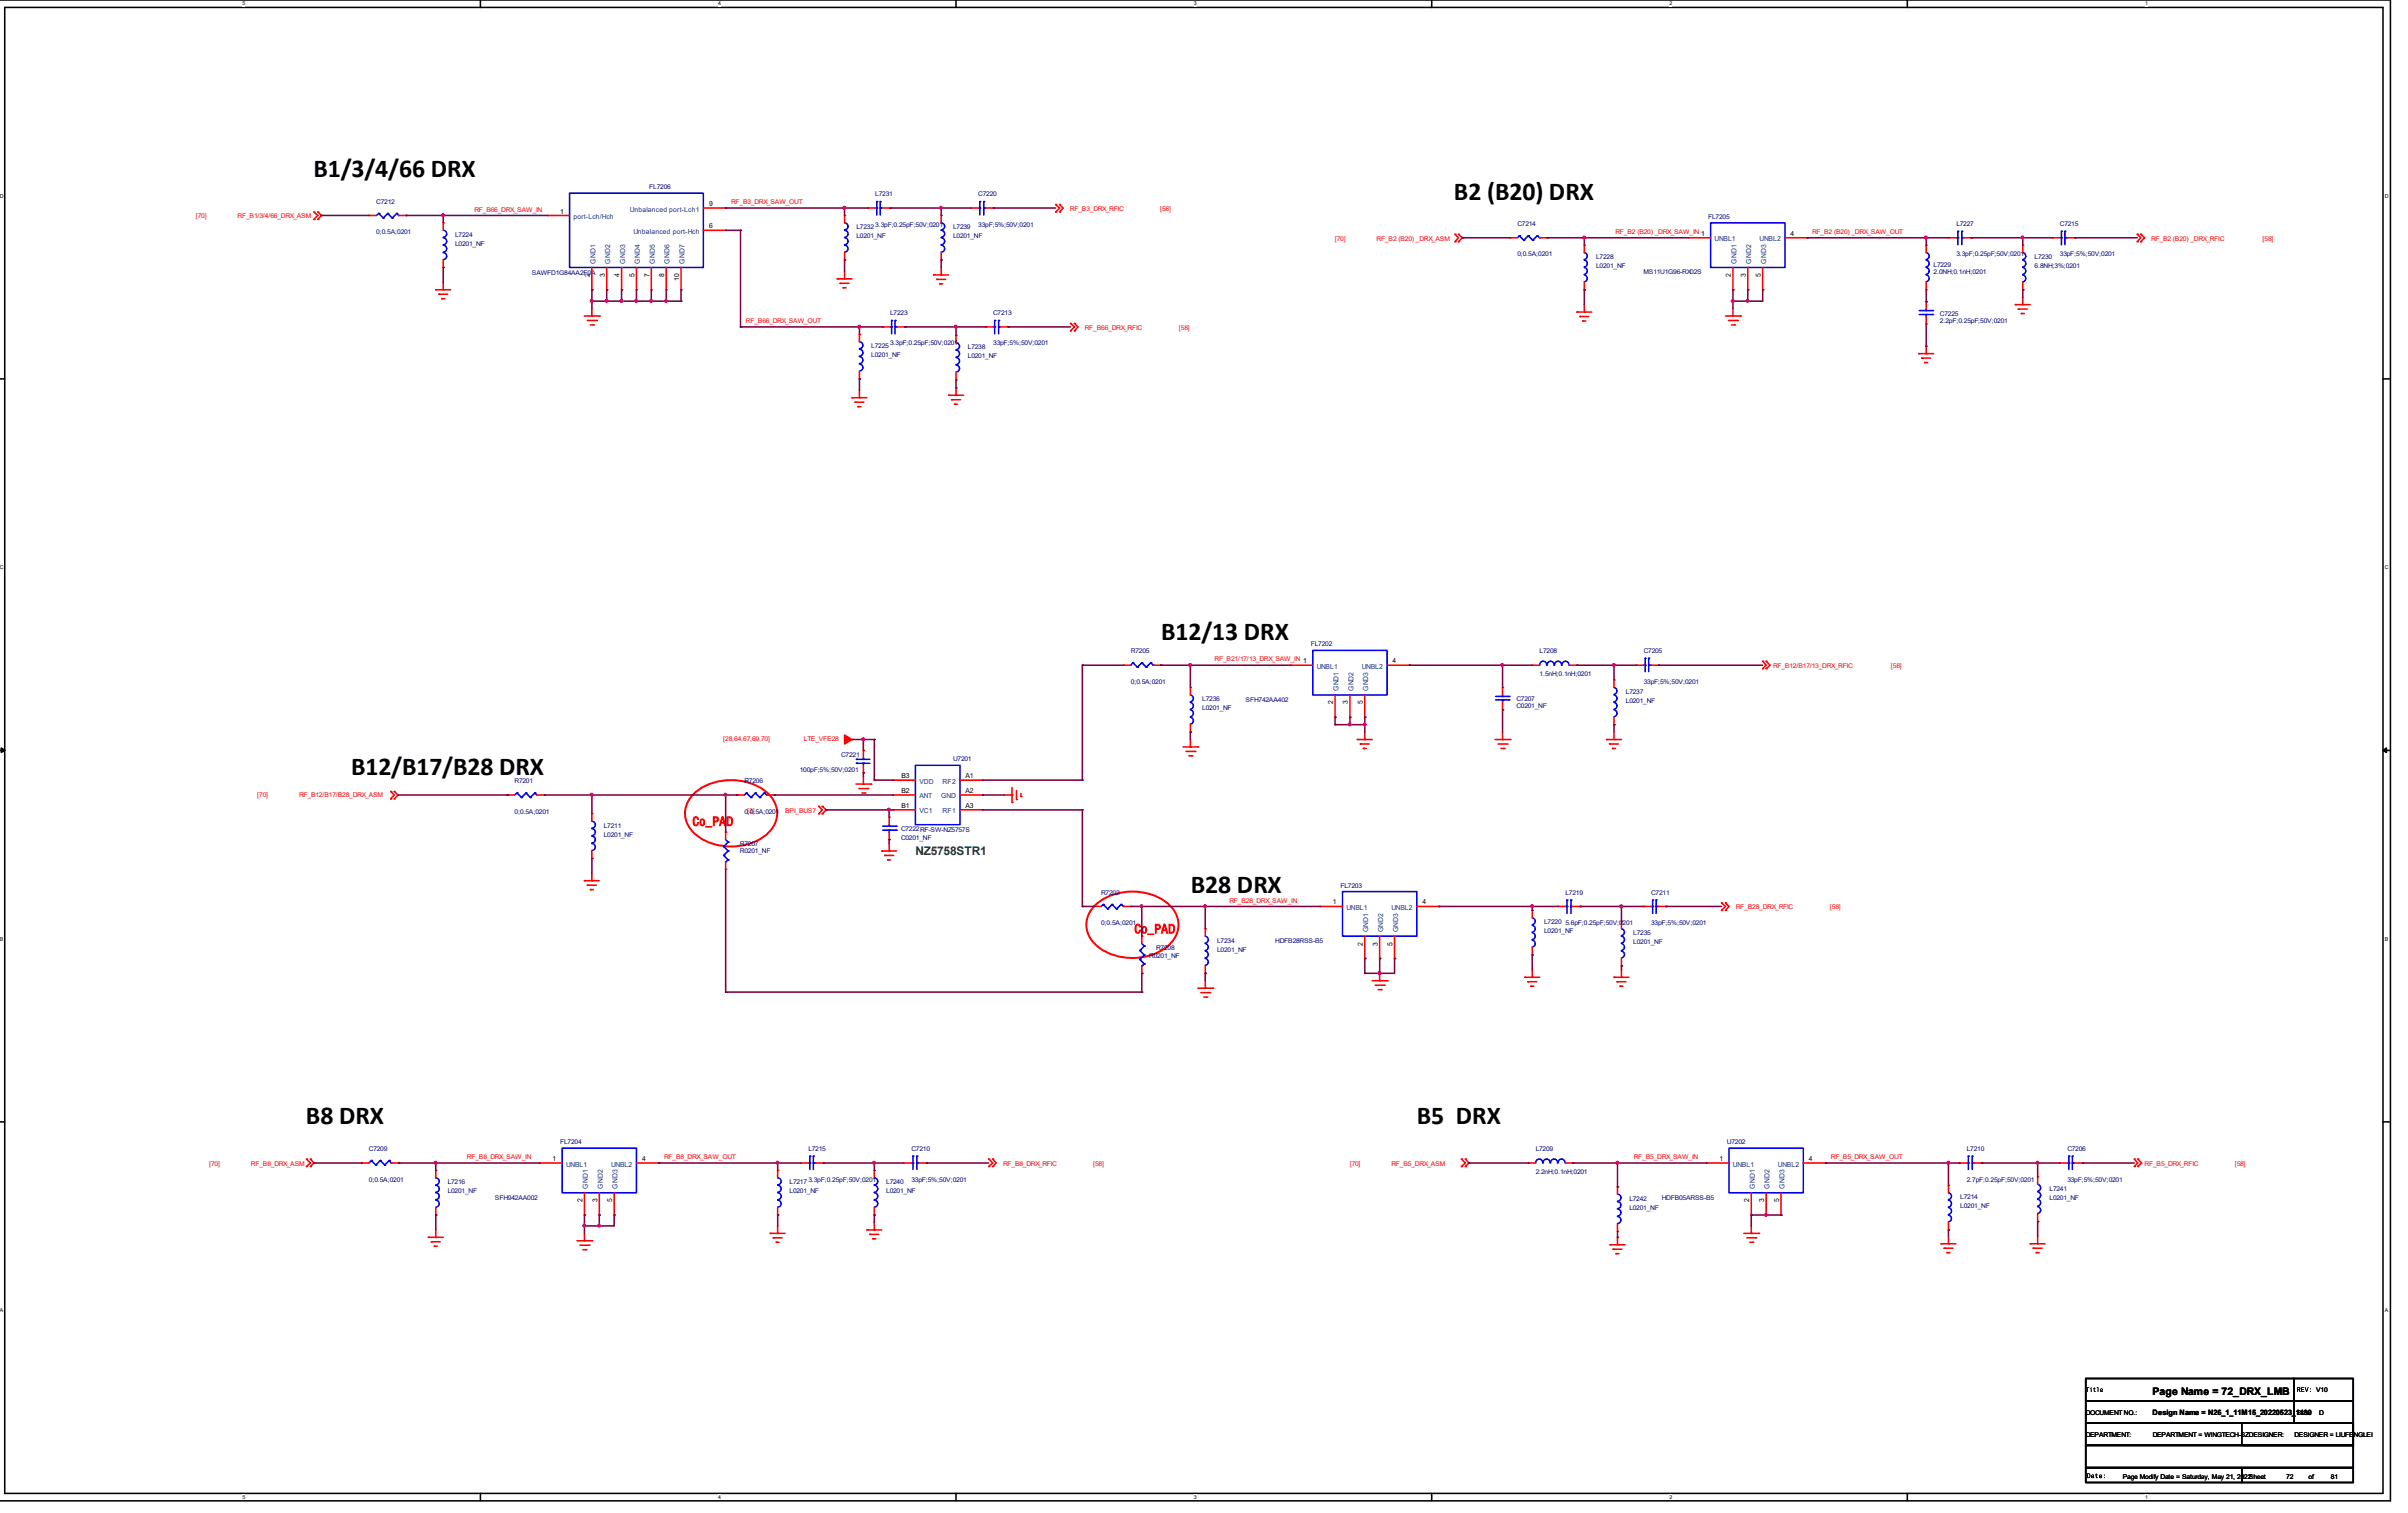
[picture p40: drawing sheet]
<svg xmlns="http://www.w3.org/2000/svg" width="206mm" height="129mm" viewBox="0 0 206 129" stroke-linecap="round" stroke-linejoin="round" font-family="sans-serif">
<defs><g id="words">
<g font-size="2.2">
<text x="26.8" y="15.2">B1/3/4/66 DRX</text>
<text x="124.2" y="17.1">B2 (B20) DRX</text>
<text x="99.2" y="54.7">B12/13 DRX</text>
<text x="30" y="66.3">B12/B17/B28 DRX</text>
<text x="101.8" y="76.3">B28 DRX</text>
<text x="26.1" y="96.1">B8 DRX</text>
<text x="121.1" y="96.1">B5 DRX</text>
</g>
<g font-size="1" fill="#f00">
<text x="59.2" y="70.6">Co_PAD</text>
<text x="96.9" y="79.8">Co_PAD</text>
</g>
<text font-size="1" fill="#008000" x="78.2" y="73.1">NZ5758STR1</text>
<text font-size=".9" x="183.9" y="119.3">Page Name = 72_DRX_LMB</text>
<g font-size=".6" fill="#000080">
<text x="32.2" y="17.4">C7212</text>
<text x="55.5" y="16.2">FL7206</text>
<text x="74.8" y="16.8">L7231</text>
<text x="83.6" y="16.8">C7220</text>
<text x="32.2" y="20">0;0.5A;0201</text>
<text x="38.9" y="20.2">L7224</text>
<text x="38.9" y="21">L0201_NF</text>
<text x="45.4" y="23.5">SAWFD1G84AA2F0A</text>
<text x="73.2" y="19.6">L7232</text>
<text x="73.2" y="20.4">L0201_NF</text>
<text x="74.8" y="19.4">3.3pF;0.25pF;50V;0201</text>
<text x="81.4" y="19.6">L7239</text>
<text x="81.4" y="20.4">L0201_NF</text>
<text x="83.6" y="19.4">33pF;5%;50V;0201</text>
<text x="129.6" y="19.3">C7214</text>
<text x="129.6" y="21.9">0;0.5A;0201</text>
<text x="136.4" y="22.1">L7228</text>
<text x="136.4" y="22.9">L0201_NF</text>
<text x="140.4" y="23.4">MS11U1G96-RX02S</text>
<text x="145.9" y="18.7">FL7205</text>
<text x="165.2" y="22.8">L7229</text>
<text x="165.2" y="23.4">2.0NH;0.1nH;0201</text>
<text x="167.2" y="19.3">L7227</text>
<text x="167.2" y="21.9">3.3pF;0.25pF;50V;0201</text>
<text x="173.8" y="22.1">L7230</text>
<text x="173.8" y="22.9">6.8NH;3%;0201</text>
<text x="176" y="19.3">C7215</text>
<text x="176" y="21.9">33pF;5%;50V;0201</text>
<text x="74.4" y="29.8">L7225</text>
<text x="76.1" y="26.9">L7223</text>
<text x="76.1" y="29.5">3.3pF;0.25pF;50V;0201</text>
<text x="82.7" y="29.8">L7238</text>
<text x="84.9" y="26.9">C7213</text>
<text x="84.9" y="29.5">33pF;5%;50V;0201</text>
<text x="165.8" y="27">C7225</text>
<text x="165.8" y="27.6">2.2pF;0.25pF;50V;0201</text>
<text x="74.4" y="30.5">L0201_NF</text>
<text x="82.7" y="30.6">L0201_NF</text>
<text x="96.6" y="55.8">R7205</text>
<text x="96.6" y="58.4">0;0.5A;0201</text>
<text x="102.7" y="59.9">L7236</text>
<text x="106.4" y="60">SFH742AA402</text>
<text x="112" y="55.2">FL7202</text>
<text x="129.6" y="59.9">C7207</text>
<text x="131.5" y="55.8">L7208</text>
<text x="131.5" y="57.8">1.5nH;0.1nH;0201</text>
<text x="138.9" y="59.3">L7237</text>
<text x="140.4" y="55.8">C7205</text>
<text x="140.4" y="58.4">33pF;5%;50V;0201</text>
<text x="68.3" y="66">100pF;5%;50V;0201</text>
<text x="71.9" y="64.7">C7221</text>
<text x="81.4" y="65.1">U7201</text>
<text x="102.7" y="60.7">L0201_NF</text>
<text x="129.6" y="60.5">C0201_NF</text>
<text x="138.9" y="60.1">L0201_NF</text>
<text x="44" y="66.9">R7201</text>
<text x="44" y="69.5">0;0.5A;0201</text>
<text x="51.6" y="70.7">L7211</text>
<text x="51.6" y="71.5">L0201_NF</text>
<text x="63.6" y="66.9">R7206</text>
<text x="63.6" y="69.5">0;0.5A;0201</text>
<text x="77" y="71">C7222RF-SW-NZ5757S</text>
<text x="77" y="71.8">C0201_NF</text>
<text x="63.2" y="72.3">R7207</text>
<text x="63.2" y="72.9">R0201_NF</text>
<text x="94.1" y="76.5">R7202</text>
<text x="114.5" y="75.9">FL7203</text>
<text x="133.8" y="76.5">L7219</text>
<text x="141.1" y="76.5">C7211</text>
<text x="94.1" y="79.1">0;0.5A;0201</text>
<text x="98.2" y="81.8">R0201_NF</text>
<text x="98.8" y="81.2">R7208</text>
<text x="104" y="80.6">L7234</text>
<text x="104" y="81.3">L0201_NF</text>
<text x="109" y="80.6">HDFB28RSS-B5</text>
<text x="131.9" y="79">L7220</text>
<text x="131.9" y="79.8">L0201_NF</text>
<text x="133.8" y="79.1">5.6pF;0.25pF;50V;0201</text>
<text x="139.6" y="79.9">L7235</text>
<text x="139.6" y="80.7">L0201_NF</text>
<text x="141.1" y="79.1">33pF;5%;50V;0201</text>
<text x="31.5" y="98.3">C7209</text>
<text x="31.5" y="101">0;0.5A;0201</text>
<text x="38.2" y="101.2">L7216</text>
<text x="38.2" y="102">L0201_NF</text>
<text x="47.9" y="97.8">FL7204</text>
<text x="67.5" y="101.2">L7217</text>
<text x="67.5" y="102">L0201_NF</text>
<text x="69.1" y="98.3">L7215</text>
<text x="69.1" y="101">3.3pF;0.25pF;50V;0201</text>
<text x="75.7" y="101.2">L7240</text>
<text x="75.7" y="102">L0201_NF</text>
<text x="77.9" y="98.3">C7210</text>
<text x="77.9" y="101">33pF;5%;50V;0201</text>
<text x="131.2" y="98.3">L7209</text>
<text x="131.2" y="100.4">2.2nH;0.1nH;0201</text>
<text x="147.6" y="97.8">U7202</text>
<text x="168" y="98.3">L7210</text>
<text x="168" y="101">2.7pF;0.25pF;50V;0201</text>
<text x="175.1" y="101.8">L7241</text>
<text x="176.6" y="98.3">C7206</text>
<text x="176.6" y="101">33pF;5%;50V;0201</text>
<text x="42.3" y="102.5">SFH942AA002</text>
<text x="139.2" y="102.6">L7242</text>
<text x="139.2" y="103.4">L0201_NF</text>
<text x="142" y="102.5">HDFB05ARSS-B5</text>
<text x="167.5" y="102.5">L7214</text>
<text x="167.5" y="103.3">L0201_NF</text>
<text x="175.1" y="102.5">L0201_NF</text>
</g>
<g font-size=".6">
<text x="60.6" y="17.6">9</text>
<text x="47.9" y="18.2">1</text>
<text x="50.4" y="23.7" transform="rotate(-90 50.4 23.7)">2</text>
<text x="51.7" y="23.7" transform="rotate(-90 51.7 23.7)">3</text>
<text x="52.9" y="23.7" transform="rotate(-90 52.9 23.7)">4</text>
<text x="54.2" y="23.7" transform="rotate(-90 54.2 23.7)">5</text>
<text x="55.5" y="23.7" transform="rotate(-90 55.5 23.7)">7</text>
<text x="56.8" y="23.7" transform="rotate(-90 56.8 23.7)">8</text>
<text x="60.6" y="19.5">6</text>
<text x="145.3" y="20.2">1</text>
<text x="147.9" y="23.7" transform="rotate(-90 147.9 23.7)">2</text>
<text x="149.2" y="23.7" transform="rotate(-90 149.2 23.7)">3</text>
<text x="150.4" y="23.7" transform="rotate(-90 150.4 23.7)">5</text>
<text x="153" y="20.2">4</text>
<text x="58" y="24" transform="rotate(-90 58 24)">10</text>
<text x="111.4" y="56.7">1</text>
<text x="119" y="56.7">4</text>
<text x="113.9" y="60.2" transform="rotate(-90 113.9 60.2)">2</text>
<text x="115.2" y="60.2" transform="rotate(-90 115.2 60.2)">3</text>
<text x="116.4" y="60.2" transform="rotate(-90 116.4 60.2)">5</text>
<text x="77" y="69">B1</text>
<text x="77" y="67.8">B2</text>
<text x="77" y="66.5">B3</text>
<text x="82.5" y="66.5">A1</text>
<text x="82.5" y="69">A3</text>
<text x="82.5" y="67.8">A2</text>
<text x="113.9" y="77.3">1</text>
<text x="121.5" y="77.3">4</text>
<text x="116.4" y="80.8" transform="rotate(-90 116.4 80.8)">2</text>
<text x="117.7" y="80.8" transform="rotate(-90 117.7 80.8)">3</text>
<text x="119" y="80.8" transform="rotate(-90 119 80.8)">5</text>
<text x="47.2" y="99.2">1</text>
<text x="54.9" y="99.2">4</text>
<text x="146.9" y="99.2">1</text>
<text x="154.5" y="99.2">4</text>
<text x="49.8" y="102.7" transform="rotate(-90 49.8 102.7)">2</text>
<text x="51" y="102.7" transform="rotate(-90 51 102.7)">3</text>
<text x="52.3" y="102.7" transform="rotate(-90 52.3 102.7)">5</text>
<text x="149.5" y="102.7" transform="rotate(-90 149.5 102.7)">2</text>
<text x="150.7" y="102.7" transform="rotate(-90 150.7 102.7)">3</text>
<text x="152" y="102.7" transform="rotate(-90 152 102.7)">5</text>
<text x="197.9" y="119">V10</text>
<text x="178.2" y="120.9">DOCUMENT NO.:</text>
<text x="178.2" y="122.8">DEPARTMENT:</text>
<text x="183.9" y="120.9">Design Name = N26_1_11M15_20220523_1130</text>
<text x="183.9" y="122.8">DEPARTMENT = WINGTECH-SZDESIGNER:</text>
<text x="196" y="122.8">DESIGNER = LIUFENGLEI</text>
<text x="196.2" y="120.9">Size</text>
<text x="198.1" y="120.9">D</text>
<text x="181.4" y="126.4">Page Modify Date = Saturday, May 21, 2022Sheet</text>
<text x="195.3" y="126.4">72</text>
<text x="197.3" y="126.4">of</text>
<text x="199.2" y="126.4">81</text>
</g>
<g font-size=".6" fill="#f00">
<text x="62.5" y="17.4">RF_B3_DRX_SAW_OUT</text>
<text x="16.7" y="18.7">[70]</text>
<text x="20.3" y="18.7">RF_B1/3/4/66_DRX_ASM</text>
<text x="40.5" y="18.1">RF_B66_DRX_SAW_IN</text>
<text x="91.4" y="18">RF_B3_DRX_RFIC</text>
<text x="99.1" y="18">[58]</text>
<text x="114.1" y="20.6">[70]</text>
<text x="117.6" y="20.6">RF_B2 (B20) _DRX_ASM</text>
<text x="138" y="20">RF_B2 (B20) _DRX_SAW_IN</text>
<text x="154.8" y="20">RF_B2 (B20) _DRX_SAW_OUT</text>
<text x="183.8" y="20.6">RF_B2 (B20) _DRX_RFIC</text>
<text x="193.3" y="20.6">[58]</text>
<text x="63.7" y="27.6">RF_B66_DRX_SAW_OUT</text>
<text x="92.7" y="28.2">RF_B66_DRX_RFIC</text>
<text x="100.7" y="28.2">[58]</text>
<text x="103.8" y="56.5">RF_B21/17/13_DRX_SAW_IN</text>
<text x="151.5" y="57.1">RF_B12/B17/13_DRX_RFIC</text>
<text x="161.6" y="57.1">[58]</text>
<text x="61.8" y="63.3">[28,64,67,69,70]</text>
<text x="68.7" y="63.3">LTE_VFE28</text>
<text x="22" y="68.1">[70]</text>
<text x="25.5" y="68.1">RF_B12/B17/B28_DRX_ASM</text>
<text x="63.8" y="69.5">[3]</text>
<text x="67.1" y="69.5">BPI_BUS7</text>
<text x="105" y="77.1">RF_B28_DRX_SAW_IN</text>
<text x="148.3" y="77.7">RF_B28_DRX_RFIC</text>
<text x="156.3" y="77.7">[58]</text>
<text x="17.9" y="99.6">[70]</text>
<text x="21.4" y="99.6">RF_B8_DRX_ASM</text>
<text x="39.9" y="99.1">RF_B8_DRX_SAW_IN</text>
<text x="56.7" y="99.1">RF_B8_DRX_SAW_OUT</text>
<text x="85.7" y="99.6">RF_B8_DRX_RFIC</text>
<text x="93.4" y="99.6">[58]</text>
<text x="115.3" y="99.6">[70]</text>
<text x="118.9" y="99.6">RF_B5_DRX_ASM</text>
<text x="139.6" y="99.1">RF_B5_DRX_SAW_IN</text>
<text x="156.4" y="99.1">RF_B5_DRX_SAW_OUT</text>
<text x="183.2" y="99.6">RF_B5_DRX_RFIC</text>
<text x="190.9" y="99.6">[58]</text>
</g>
<g font-size=".6" fill="#004080">
<text x="49" y="18.7">port-Lch/Hch</text>
<text x="50.9" y="22.5" transform="rotate(-90 50.9 22.5)">GND1</text>
<text x="52.1" y="22.5" transform="rotate(-90 52.1 22.5)">GND2</text>
<text x="53.4" y="22.5" transform="rotate(-90 53.4 22.5)">GND3</text>
<text x="53.8" y="18.1">Unbalanced port-Lch1</text>
<text x="54.1" y="20">Unbalanced port-Hch</text>
<text x="54.7" y="22.5" transform="rotate(-90 54.7 22.5)">GND4</text>
<text x="55.9" y="22.5" transform="rotate(-90 55.9 22.5)">GND5</text>
<text x="57.2" y="22.5" transform="rotate(-90 57.2 22.5)">GND6</text>
<text x="58.5" y="22.5" transform="rotate(-90 58.5 22.5)">GND7</text>
<text x="146.5" y="20.6">UNBL1</text>
<text x="148.4" y="22.5" transform="rotate(-90 148.4 22.5)">GND1</text>
<text x="149.6" y="22.5" transform="rotate(-90 149.6 22.5)">GND2</text>
<text x="150.3" y="20.6">UNBL2</text>
<text x="150.9" y="22.5" transform="rotate(-90 150.9 22.5)">GND3</text>
<text x="112.5" y="57.2">UNBL1</text>
<text x="114.4" y="59.1" transform="rotate(-90 114.4 59.1)">GND1</text>
<text x="115.6" y="59.1" transform="rotate(-90 115.6 59.1)">GND2</text>
<text x="116.4" y="57.2">UNBL2</text>
<text x="116.9" y="59.1" transform="rotate(-90 116.9 59.1)">GND3</text>
<text x="78.5" y="69.5">VC1</text>
<text x="78.5" y="68.2">ANT</text>
<text x="78.5" y="67">VDD</text>
<text x="80.4" y="68.2">GND</text>
<text x="80.5" y="67">RF2</text>
<text x="80.5" y="69.5">RF1</text>
<text x="115" y="77.8">UNBL1</text>
<text x="118.9" y="77.8">UNBL2</text>
<text x="116.9" y="79.7" transform="rotate(-90 116.9 79.7)">GND1</text>
<text x="118.2" y="79.7" transform="rotate(-90 118.2 79.7)">GND2</text>
<text x="119.4" y="79.7" transform="rotate(-90 119.4 79.7)">GND3</text>
<text x="48.4" y="99.7">UNBL1</text>
<text x="50.2" y="101.6" transform="rotate(-90 50.2 101.6)">GND1</text>
<text x="51.5" y="101.6" transform="rotate(-90 51.5 101.6)">GND2</text>
<text x="52.2" y="99.7">UNBL2</text>
<text x="52.8" y="101.6" transform="rotate(-90 52.8 101.6)">GND3</text>
<text x="148.1" y="99.7">UNBL1</text>
<text x="149.9" y="101.6" transform="rotate(-90 149.9 101.6)">GND1</text>
<text x="151.2" y="101.6" transform="rotate(-90 151.2 101.6)">GND2</text>
<text x="151.9" y="99.7">UNBL2</text>
<text x="152.5" y="101.6" transform="rotate(-90 152.5 101.6)">GND3</text>
</g>
<g font-size=".5">
<text x="20.7" y=".5">5</text>
<text x="61.4" y=".5">4</text>
<text x="102" y=".5">3</text>
<text x="142.6" y=".5">2</text>
<text x="183.3" y=".5">1</text>
<text x="-.1" y="16.9">D</text>
<text x="203.8" y="16.9">D</text>
<text x="-.1" y="48.6">C</text>
<text x="203.8" y="48.6">C</text>
<text x="-.1" y="80.4">B</text>
<text x="203.8" y="80.4">B</text>
<text x="-.1" y="112.1">A</text>
<text x="203.8" y="112.1">A</text>
<text x="20.7" y="128.1">5</text>
<text x="61.4" y="128.1">4</text>
<text x="102" y="128.1">3</text>
<text x="142.6" y="128.1">2</text>
<text x="183.3" y="128.1">1</text>
</g>
</g></defs>
<path d="M-.1 0h204.3v128.3h-204.3M.4 .6h203.2v127h-203.2z" fill="none" stroke="#000" stroke-width=".13"/>
<g fill="#fff">
<path d="M20.7 .1h.2v.5h-.2z"/>
<path d="M20.7 127.7h.2v.5h-.2z"/>
</g>
<path d="M41 0v.6M41 127.6v.7" fill="none" stroke="#000" stroke-width=".13"/>
<g fill="#fff">
<path d="M61.4 .1h.2v.5h-.2z"/>
<path d="M61.4 127.7h.2v.5h-.2z"/>
</g>
<path d="M81.7 0v.6M81.7 127.6v.7" fill="none" stroke="#000" stroke-width=".13"/>
<g fill="#fff">
<path d="M102 .1h.2v.5h-.2z"/>
<path d="M102 127.7h.2v.5h-.2z"/>
</g>
<path d="M122.3 0v.6M122.3 127.6v.7" fill="none" stroke="#000" stroke-width=".13"/>
<g fill="#fff">
<path d="M142.6 .1h.3v.5h-.3z"/>
<path d="M142.6 127.7h.3v.5h-.3z"/>
</g>
<path d="M163 0v.6M163 127.6v.7" fill="none" stroke="#000" stroke-width=".13"/>
<g fill="#fff">
<path d="M183.3 .1h.2v.5h-.2z"/>
<path d="M183.3 127.7h.2v.5h-.2z"/>
<path d="M-.1 16.5h.3v.5h-.3z"/>
<path d="M203.8 16.5h.3v.5h-.3z"/>
<path d="M-.1 48.3h.3v.5h-.3z"/>
<path d="M203.8 48.3h.3v.5h-.3z"/>
</g>
<path d="M0 32.4h.4M203.6 32.4h.6" fill="none" stroke="#000" stroke-width=".13"/>
<g fill="#fff">
<path d="M-.1 80h.3v.5h-.3z"/>
<path d="M203.8 80h.2v.5h-.2z"/>
</g>
<path d="M0 64.1h.4M203.6 64.1h.6" fill="none" stroke="#000" stroke-width=".13"/>
<path d="M.1 63.9l.3 .2-.3 .2zM203.6 64.1l.3-.2v.4z" fill="#000" stroke="#000" stroke-width=".13"/>
<g fill="#fff">
<path d="M-.1 111.8h.3v.5h-.3z"/>
<path d="M203.8 111.8h.3v.5h-.3z"/>
</g>
<path d="M0 95.9h.4M203.6 95.9h.6M178.2 117.8h17.8v1.9h-17.8zM178.2 119.7h17.8v1.9h-17.8zM196 117.8h5.1v1.9h-5.1zM196 119.7h5.1v1.9h-5.1zM178.2 123.5h22.9v1.9h-22.9zM178.2 121.6h22.9v1.9h-22.9zM178.2 125.4h13.3v1.3h-13.3zM191.5 125.4h9.6v1.3h-9.6zM191.5 121.6h9.6v1.9h-9.6z" fill="none" stroke="#000" stroke-width=".13"/>
<path d="M59.2 67.9a4.9 4.9 0 0 1 6.5 0 2.27 2.27 0 0 1-.5 3.6 5 5 0 0 1-6-.4 2.21 2.21 0 0 1 0-3.2zM93.5 77.5a4.9 4.9 0 0 1 6.5 0 2.27 2.27 0 0 1-.5 3.5 5 5 0 0 1-6-.4 2.21 2.21 0 0 1 0-3.1z" fill="none" stroke="#f00" stroke-width=".17"/>
<g fill="none" stroke="#f00" stroke-width=".13">
<path d="M26.8 18.1l.4 .3-.4 .4M26.8 18.1h.1M26.8 18.8h.1M27.2 18.8h.1M27.2 18.1h.1M27.2 18.1l.3 .3-.3 .4M31.5 18.4h.1M31.5 18.4h.7M34.1 18.4h.6M34.7 18.4h.1M37.9 19h.1M37.9 19v.7"/>
<path d="M46.8 18.4h.1M46.8 18.4h1.9M60.1 17.8h1.9M60.1 19.7h1.9M62 19.7h.1M62 17.8h.1M72.2 18.4h.1M72.2 18.4v.6M74.1 17.8h.1M74.1 17.8h.7M75.4 17.8h.7M76.1 17.8h.1"/>
<path d="M80.4 18.4h.1M80.4 18.4v.6M83 17.8h.1M83 17.8h.6M84.2 17.8h.7M84.9 17.8h.1M90.2 17.5l.3 .3-.3 .3M90.2 17.5h.1M90.2 18.1h.1M90.5 17.5l.3 .3-.3 .3M90.5 17.5h.1M90.5 18.1h.1"/>
<path d="M37.2 24.8h.1M37.2 24.8h1.3M37.5 25.1h.1M37.5 25.1h.8M37.7 25.5h.1M37.7 25.5h.3M37.9 22.9h.1M37.9 22.2v.7M37.9 24.8h.1M37.9 24.1v.7M49.9 27h1.3M50.2 27.4h.8"/>
<path d="M50.4 27.8h.3M50.6 24.8h.1M50.6 22.9v1.9M50.6 27h.1M50.6 26.4v.6M50.7 27.8h.1M51 27.4h.1M51.2 27h.1M51.8 24.8h.1M51.8 22.9v1.9M53.1 24.8h.1M53.1 22.9v1.9"/>
<path d="M54.4 24.8h.1M54.4 22.9v1.9M55.6 24.8h.1M55.6 22.9v1.9M56.9 24.8h.1M56.9 22.9v1.9M58.2 24.8h.1M58.2 22.9v1.9M71.5 23.8h.1M71.5 23.8h1.3M71.8 24.2h.1M71.8 24.2h.7"/>
<path d="M72 24.6h.1M72 24.6h.3M72.2 22.2h.1M72.2 21.6v.6M72.2 23.8h.1M72.2 23.2v.6M72.8 34h.1M72.8 34h1.3M73 34.4h.1M73 34.4h.8M73.3 34.8h.1M73.3 34.8h.3"/>
<path d="M73.4 28.6h.1M73.4 32.4h.1M73.4 28.6v.6M73.4 31.7v.7M73.4 34h.1M73.4 33.4v.6M75.4 27.9h.1M75.4 27.9h.7M76.7 27.9h.6M77.3 27.9h.1M79.8 23.5h1.2M79.8 23.5h.1"/>
<path d="M80 23.9h.8M80 23.9h.1M80.3 24.3h.1M80.3 24.3h.2M80.4 22.2h.1M80.4 21.6v.6M80.4 23.5h.1M80.4 22.9v.6M81 33.8h.1M81 33.8h1.3M81.3 34.2h.1M81.3 34.2h.8"/>
<path d="M81.6 34.5h.1M81.6 34.5h.2M81.7 28.7h.1M81.7 32.5h.1M81.7 28.7v.6M81.7 31.8v.7M81.7 33.8h.1M81.7 33.1v.7M84.2 27.9h.1M84.2 27.9h.7M85.5 27.9h.6M86.1 27.9h.1"/>
<path d="M91.5 27.6l.3 .3-.3 .4M91.5 27.6h.1M91.5 28.3h.1M91.8 27.6l.3 .3-.3 .4M91.8 27.6h.1M91.8 28.3h.1M124.3 20l.3 .3-.3 .4M124.3 20h.1M124.3 20.7h.1M124.6 20l.3 .3-.3 .4M124.6 20.7h.1M124.6 20h.1"/>
<path d="M129 20.3h.1M129 20.3h.6M131.6 20.3h.6M132.2 20.3h.1M134.7 26.7h.1M134.7 26.7h1.3M135 27.1h.1M135 27.1h.7M135.2 27.4h.1M135.2 27.4h.3M135.4 21h.1M135.4 24.8h.1"/>
<path d="M135.4 21v.6M135.4 24.1v.7M135.4 26.7h.1M135.4 26v.7M144.3 20.3h1.9M144.3 20.3h.1M147.4 27h1.3M147.7 27.4h.7M147.9 27.8h.3M148.1 24.8h.1M148.1 22.9v1.9M148.1 27h.1"/>
<path d="M148.1 26.4v.6M148.2 27.8h.1M148.4 27.4h.1M148.7 27h.1M149.3 24.8h.1M149.3 22.9v1.9M150.6 24.8h.1M150.6 22.9v1.9M152.5 20.3h1.9M154.4 20.3h.1M163.9 30.2h.1M163.9 30.2h1.3"/>
<path d="M164.2 30.6h.1M164.2 30.6h.8M164.4 31h.1M164.4 31h.3M164.6 25.8h.1M164.6 27.7h.1M164.6 25.8v.6M164.6 27.1v.6M164.6 30.2h.1M164.6 21h.1M164.6 24.8h.1M164.6 21v.6"/>
<path d="M164.6 24.1v.7M164.6 29.6v.6M166.5 20.3h.1M166.5 20.3h.7M167.8 20.3h.6M168.4 20.3h.1M172.2 26h1.3M172.2 26h.1M172.4 26.4h.1M172.4 26.4h.8M172.7 26.8h.1M172.7 26.8h.3"/>
<path d="M172.8 21h.1M172.8 24.8h.1M172.8 21v.6M172.8 24.1v.7M172.8 26h.1M172.8 25.4v.6M175.4 20.3h.6M175.4 20.3h.1M176.6 20.3h.7M177.3 20.3h.1M182.6 20l.3 .3-.3 .4M182.6 20h.1"/>
<path d="M182.6 20.7h.1M182.9 20h.1M182.9 20.7h.1M182.9 20l.3 .3-.3 .4M96 56.9h.6M96 56.9h.1M98.5 56.9h.7M99.2 56.9h.1M101.7 58.8h.1M101.7 58.8v.6M110.3 56.9h1.9M110.3 56.9h.1"/>
<path d="M114.1 59.4v1.9M115.3 59.4v1.9M116.6 59.4v1.9M118.5 56.9h1.9M120.4 56.9h.1M128.4 58.8h.1M128.4 58.8v.6M130.9 56.9h.7M130.9 56.9h.1M134.1 56.9h.6M134.7 56.9h.1M137.9 58.1h.1"/>
<path d="M137.9 58.1v.7M139.8 56.9h.1M139.8 56.9h.6M141.1 56.9h.6M141.7 56.9h.1M150.6 56.5l.3 .4-.3 .2M150.6 56.5h.1M150.6 57.2h.1M150.9 56.5l.3 .4-.3 .2M150.9 56.5h.1M150.9 57.2h.1M33.4 68.3h.1"/>
<path d="M33.4 67.6h.1M33.4 67.6l.3 .3-.3 .4M33.7 67.6l.3 .3-.3 .4M33.7 67.6h.1M33.7 68.3h.1M43.3 67.9h.7M43.3 67.9h.1M45.9 67.9h.6M46.5 67.9h.1M49.9 75.3h.1M49.9 75.3h1.3M50.2 75.6h.1"/>
<path d="M50.2 75.6h.8M50.4 76h.1M50.4 76h.3M50.6 69.6h.1M50.6 73.4h.1M50.6 69.6v.6M50.6 72.7v.7M50.6 75.3h.1M50.6 74.6v.7M62 71.1h.1M62 74.3h.1M62 71.1v.7"/>
<path d="M62 73.7v.6M63 67.9h.1M63 67.9h.6M65.5 67.9h.6M66.1 67.9h.1M70 68.9l.3 .3-.3 .4M70 69.6h.1M70 68.9h.1M70.3 68.9l.3 .3-.3 .4M70.3 68.9h.1M70.3 69.6h.1M73.1 67h1.3"/>
<path d="M73.4 67.4h.7M73.6 67.8h.3M73.8 64.1h.1M73.8 66h.1M73.8 64.1v.7M73.8 65.4v.6M73.8 67h.1M73.8 66.4v.6M73.9 67.8h.1M74.1 67.4h.1M74.4 67h.1M75.3 72.7h.1"/>
<path d="M75.3 72.7h1.3M75.6 73.1h.1M75.6 73.1h.8M75.8 73.5h.1M75.8 73.5h.3M76 69.8h.1M76 71.8h.1M76 69.8v.7M76 71.1v.7M76 72.7h.1M76 72.1v.6M76.3 67.9h1.9"/>
<path d="M76.3 66.7h1.9M76.3 69.2h1.9M76.3 69.2h.1M76.3 67.9h.1M76.3 66.7h.1M82 67.9h1.9M82 66.7h1.9M82 69.2h1.9M83.9 66.7h.1M83.9 67.9h.1M83.9 69.2h.1M85.8 67.9h.7"/>
<path d="M86.5 67.9h.1M86.5 68.6h.1M86.5 67.3v1.3M86.8 68.3h.1M86.8 67.6v.7M87.2 68.1h.1M87.2 67.8v.3M93.5 77.5h.6M93.5 77.5h.1M96 77.5h.6M96.6 77.5h.1M101.1 63.8h1.2"/>
<path d="M101.3 64.2h.8M101.6 64.6h.2M101.7 62.6h.1M101.7 61.9v.7M101.7 63.8h.1M101.7 63.2v.6M101.8 64.6h.1M102.1 64.2h.1M102.3 63.8h.1M103 79.4h.1M103 79.4v.6M112.8 77.5h1.9"/>
<path d="M112.8 77.5h.1M114.1 61.3h.1M115.3 61.3h.1M116 63.2h.1M116 63.2h1.2M116.2 63.6h.1M116.2 63.6h.8M116.5 64h.1M116.5 64h.2M116.6 61.3h.1M116.6 63.2h.1M116.6 62.6v.6"/>
<path d="M121.1 77.5h1.9M123 77.5h.1M127.7 63.2h1.3M128 63.6h.8M128.3 64h.2M128.4 60.7h.1M128.4 60v.7M128.4 63.2h.1M128.4 62.6v.6M128.5 64h.1M128.8 63.6h.1M129 63.2h.1"/>
<path d="M130.9 77.8h.1M130.9 77.8v.6M133.1 77.5h.7M133.1 77.5h.1M134.4 77.5h.6M135 77.5h.1M137.3 63.2h1.2M137.3 63.2h.1M137.5 63.6h.1M137.5 63.6h.8M137.8 64h.1M137.8 64h.2"/>
<path d="M137.9 61.9h.1M137.9 61.3v.6M137.9 63.2h.1M137.9 62.6v.6M138.5 78.7h.1M138.5 78.7v.7M140.4 77.5h.7M140.4 77.5h.1M141.7 77.5h.6M142.3 77.5h.1M147.1 77.2l.3 .3-.3 .3M147.1 77.2h.1"/>
<path d="M147.1 77.8h.1M147.4 77.2l.3 .3-.3 .3M147.4 77.2h.1M147.4 77.8h.1M26.2 99.1l.3 .3-.3 .3M26.2 99.1h.1M26.2 99.7h.1M26.5 99.7h.1M26.5 99.1h.1M26.5 99.1l.3 .3-.3 .3M30.9 99.4h.1M30.9 99.4h.6"/>
<path d="M33.4 99.4h.7M34.1 99.4h.1M46.1 99.4h.1M46.1 99.4h1.9M54.4 99.4h1.9M56.3 99.4h.1M68.4 99.4h.1M68.4 99.4h.7M69.7 99.4h.6M70.3 99.4h.1M77.2 99.4h.7M77.2 99.4h.1"/>
<path d="M78.5 99.4h.6M79.1 99.4h.1M84.5 99.1h.1M84.5 99.7h.1M84.5 99.1l.3 .3-.3 .3M84.8 99.1l.3 .3-.3 .3M84.8 99.1h.1M84.8 99.7h.1M97.6 80h.1M97.6 83.2h.1M97.6 80v.6M97.6 82.5v.7"/>
<path d="M102.3 84.5h1.3M102.6 84.8h.8M102.9 85.2h.2M103 83.2h.1M103 82.5v.7M103 84.5h.1M103 83.8v.7M103.1 85.2h.1M103.4 84.8h.1M103.6 84.5h.1M116.6 81.9h.1M116.6 80v1.9"/>
<path d="M117.2 83.8h1.3M117.5 84.2h.8M117.8 84.6h.2M117.9 81.9h.1M117.9 80v1.9M117.9 83.8h.1M117.9 83.2v.6M118 84.6h.1M118.3 84.2h.1M118.5 83.8h.1M119.1 81.9h.1M119.1 80v1.9"/>
<path d="M124.9 99.1l.3 .3-.3 .3M124.9 99.1h.1M124.9 99.7h.1M125.2 99.1l.3 .3-.3 .3M125.2 99.7h.1M125.2 99.1h.1M130.3 83.5h.1M130.3 83.5h1.3M130.5 83.9h.1M130.5 83.9h.8M130.6 99.4h.1M130.6 99.4h.6"/>
<path d="M130.8 84.3h.1M130.8 84.3h.2M130.9 81.6h.1M130.9 81v.6M130.9 83.5h.1M130.9 82.9v.6M133.8 99.4h.6M134.4 99.4h.1M137.9 83.5h.1M137.9 83.5h1.3M138.2 83.9h.1M138.2 83.9h.7"/>
<path d="M138.4 84.3h.1M138.4 84.3h.3M138.5 82.5h.1M138.5 81.9v.6M138.5 83.5h.1M138.5 82.9v.6M145.8 99.4h1.9M145.8 99.4h.1M154.1 99.4h1.9M156 99.4h.1M167.4 99.4h.6M167.4 99.4h.1"/>
<path d="M168.7 99.4h.6M169.3 99.4h.1M176 99.4h.6M176 99.4h.1M177.3 99.4h.6M177.9 99.4h.1M182.4 99.1h.1M182.4 99.7h.1M182.4 99.1l.2 .3-.2 .3M182.6 99.1l.4 .3-.4 .3M182.6 99.1h.1M182.6 99.7h.1"/>
<path d="M36.6 105.7h1.3M36.6 105.7h.1M36.9 106.1h.7M36.9 106.1h.1M37.1 106.5h.1M37.1 106.5h.3M37.2 100h.1M37.2 103.8h.1M37.2 100v.7M37.2 103.2v.6M37.2 105.7h.1M37.2 105.1v.6"/>
<path d="M49.3 106h1.3M49.6 106.4h.7M49.8 106.8h.3M49.9 103.8h.1M49.9 101.9v1.9M49.9 106h.1M49.9 105.4v.6M50.1 106.8h.1M50.3 106.4h.1M50.6 106h.1M51.2 103.8h.1M51.2 101.9v1.9"/>
<path d="M52.5 103.8h.1M52.5 101.9v1.9M65.8 105.4h.1M65.8 105.4h1.3M66.1 105.8h.1M66.1 105.8h.7M66.3 106.2h.1M66.3 106.2h.3M66.4 100h.1M66.4 103.8h.1M66.4 100v.7M66.4 103.2v.6"/>
<path d="M66.4 105.4h.1M66.4 104.8v.6M74.1 105.1h1.2M74.1 105.1h.1M74.3 105.5h.8M74.3 105.5h.1M74.6 105.9h.1M74.6 105.9h.2M74.7 100h.1M74.7 103.8h.1M74.7 100v.7M74.7 103.2v.6"/>
<path d="M74.7 105.1h.1M74.7 104.5v.6M137.6 106.4h.1M137.6 106.4h1.2M137.8 106.8h.1M137.8 106.8h.8M138.1 107.1h.1M138.1 107.1h.2M138.2 101.4h.1M138.2 105.2h.1M138.2 101.4v.7M138.2 104.6v.6"/>
<path d="M138.2 106.4h.1M138.2 105.7v.7M149 105.4h1.3M149.2 105.8h.8M149.5 106.2h.3M149.6 103.8h.1M149.6 101.9v1.9M149.6 105.4h.1M149.6 104.8v.6M149.8 106.2h.1M150 105.8h.1M150.3 105.4h.1"/>
<path d="M150.9 103.8h.1M150.9 101.9v1.9M152.2 103.8h.1M152.2 101.9v1.9M165.8 106.3h1.3M165.8 106.3h.1M166.1 106.7h.1M166.1 106.7h.8M166.4 107.1h.1M166.4 107.1h.2M166.5 101.3h.1M166.5 105.1h.1"/>
<path d="M166.5 101.3v.6M166.5 104.5v.6M166.5 106.3h.1M166.5 105.7v.6M173.5 106.3h.1M173.5 106.3h1.2M173.7 106.7h.1M173.7 106.7h.8M174 107.1h.1M174 107.1h.2M174.1 100.6h.1M174.1 104.4h.1"/>
<path d="M174.1 100.6v.6M174.1 103.8v.6M174.1 106.3h.1M174.1 105.7v.6"/>
</g>
<path d="M72.2 62.8l.6 .4-.6 .4z" fill-rule="evenodd" fill="#f00" stroke="#f00" stroke-width=".13"/>
<g fill="#000">
<path d="M178.2 118.6h.3h-.1v.4l-.1-.4zM178.6 118.6h.1zM178.6 118.7h.1v.3l-.1-.3zM178.9 118.6l.1 .1h-.1v.2l.2 .1-.2-.1v-.2h-.1zM179.2 118.6h.1v.4l-.1-.4zM179.5 118.7h.1l.1 .1h-.2v.1h.2a.14 .14 0 0 1-.2 0 .14 .14 0 0 1 0-.2zM179.5 118.7v.1h.1z"/>
<path d="M178.2 118.6h.3h-.1v.4l-.1-.4zM178.6 118.6h.1zM178.6 118.7h.1v.3l-.1-.3zM178.9 118.6l.1 .1h-.1v.2l.2 .1-.2-.1v-.2h-.1zM179.2 118.6h.1v.4l-.1-.4zM179.5 118.7h.1l.1 .1h-.2v.1h.2a.14 .14 0 0 1-.2 0 .14 .14 0 0 1 0-.2zM179.5 118.7v.1h.1z"/>
<path d="M178.2 118.6h.3h-.1v.4l-.1-.4zM178.6 118.6h.1zM178.6 118.7h.1v.3l-.1-.3zM178.9 118.6l.1 .1h-.1v.2l.2 .1-.2-.1v-.2h-.1zM179.2 118.6h.1v.4l-.1-.4zM179.5 118.7h.1l.1 .1h-.2v.1h.2a.14 .14 0 0 1-.2 0 .14 .14 0 0 1 0-.2zM179.5 118.7v.1h.1z"/>
<path d="M196.3 118.6h.2v.1l-.1 .1 .2 .2-.3-.2v.2zM196.3 118.6v.1h.2v-.1zM196.6 118.6h.3h-.2v.1h.2l-.2 .1v.1l.2 .1h-.3zM196.9 118.6l.2 .3 .1-.3-.1 .4zM197.4 118.9v.1z"/>
<path d="M196.3 118.6h.2v.1l-.1 .1 .2 .2-.3-.2v.2zM196.3 118.6v.1h.2v-.1zM196.6 118.6h.3h-.2v.1h.2l-.2 .1v.1l.2 .1h-.3zM196.9 118.6l.2 .3 .1-.3-.1 .4zM197.4 118.9v.1z"/>
<path d="M196.3 118.6h.2v.1l-.1 .1 .2 .2-.3-.2v.2zM196.3 118.6v.1h.2v-.1zM196.6 118.6h.3h-.2v.1h.2l-.2 .1v.1l.2 .1h-.3zM196.9 118.6l.2 .3 .1-.3-.1 .4zM197.4 118.9v.1z"/>
<path d="M178.3 125.9a.21 .21 0 0 1 .3 .2 .21 .21 0 0 1-.3 .2zM178.4 126v.3l.1-.1a.16 .16 0 0 0 0-.1 .16 .16 0 0 0-.1-.1zM178.7 126.1h.2v.2h-.2v-.1l.2-.1h-.1h-.1zM178.7 126.2a.1 .1 0 0 0 .2 0 .1 .1 0 0 0-.2 0zM179 126l.1-.1v.1h.1l-.1 .1v.1l.1 .1h-.1zM179.4 126.1l.1-.1 .1 .1v.1h-.2v.1l.2-.1a.14 .14 0 0 1-.2 .1 .14 .14 0 0 1 0-.2zM179.4 126.1v.1h.2zM179.8 126v.1z"/>
<path d="M178.3 125.9a.21 .21 0 0 1 .3 .2 .21 .21 0 0 1-.3 .2zM178.4 126v.3l.1-.1a.16 .16 0 0 0 0-.1 .16 .16 0 0 0-.1-.1zM178.7 126.1h.2v.2h-.2v-.1l.2-.1h-.1h-.1zM178.7 126.2a.1 .1 0 0 0 .2 0 .1 .1 0 0 0-.2 0zM179 126l.1-.1v.1h.1l-.1 .1v.1l.1 .1h-.1zM179.4 126.1l.1-.1 .1 .1v.1h-.2v.1l.2-.1a.14 .14 0 0 1-.2 .1 .14 .14 0 0 1 0-.2zM179.4 126.1v.1h.2zM179.8 126v.1z"/>
<path d="M178.3 125.9a.21 .21 0 0 1 .3 .2 .21 .21 0 0 1-.3 .2zM178.4 126v.3l.1-.1a.16 .16 0 0 0 0-.1 .16 .16 0 0 0-.1-.1zM178.7 126.1h.2v.2h-.2v-.1l.2-.1h-.1h-.1zM178.7 126.2a.1 .1 0 0 0 .2 0 .1 .1 0 0 0-.2 0zM179 126l.1-.1v.1h.1l-.1 .1v.1l.1 .1h-.1zM179.4 126.1l.1-.1 .1 .1v.1h-.2v.1l.2-.1a.14 .14 0 0 1-.2 .1 .14 .14 0 0 1 0-.2zM179.4 126.1v.1h.2zM179.8 126v.1z"/>
</g>
<g fill="none" stroke="#00f" stroke-width=".13">
<path d="M32.4 18.2h.1M32.4 18.2l.3 .4M32.4 18.2l-.2 .2M32.7 18.6h.1M33.1 18.2h.1M33.1 18.2l.4 .4M33.1 18.2l-.4 .4M33.5 18.6h.1M33.9 18.2l-.4 .4M33.9 18.2h.1M33.9 18.2l.2 .2M34.1 18.4h.1"/>
<path d="M37.9 19.7a.3 .3 0 0 1 .3 .3 .3 .3 0 0 1-.3 .3M48.7 16.5h11.4v6.4h-11.4zM72.2 19a.3 .3 0 0 1 .3 .3 .3 .3 0 0 1-.3 .3M72.2 19.7a.3 .3 0 0 1 .3 .3 .3 .3 0 0 1-.3 .3M74.8 17.8h.1M74.9 17.8h.1M74.9 17.2h.1M74.9 17.2v1.2M75.2 17.2h.1M75.2 17.8h.1M75.2 17.2v1.2M75.2 17.8h.2"/>
<path d="M80.4 19a.3 .3 0 0 1 .3 .3 .3 .3 0 0 1-.3 .3M80.4 19.7a.3 .3 0 0 1 .3 .3 .3 .3 0 0 1-.3 .3M83.6 17.8h.1M83.7 17.8h.1M83.7 17.2h.1M83.7 17.2v1.2M84.1 17.8h.1M84.1 17.2h.1M84.1 17.2v1.2M146.2 19h6.3v3.9h-6.3zM167.3 19.8h.1M167.3 19.8v1.1"/>
<path d="M167.6 19.8h.1M167.6 19.8v1.1M176.1 19.8h.1M176.1 19.8v1.1M176.4 19.8h.1M176.4 19.8v1.1M37.9 20.3a.3 .3 0 0 1 .3 .3 .3 .3 0 0 1-.3 .3M37.9 21a.3 .3 0 0 1 .3 .3 .3 .3 0 0 1-.3 .2M37.9 21.6a.3 .3 0 0 1 .3 .3 .3 .3 0 0 1-.3 .3M72.2 20.3a.3 .3 0 0 1 .3 .3 .3 .3 0 0 1-.3 .3M72.2 21a.3 .3 0 0 1 .3 .3 .3 .3 0 0 1-.3 .2M73.4 29.2a.3 .3 0 0 1 .3 .3 .3 .3 0 0 1-.3 .3"/>
<path d="M73.4 29.8a.3 .3 0 0 1 .3 .3 .3 .3 0 0 1-.3 .3M73.4 30.5a.3 .3 0 0 1 .3 .3 .3 .3 0 0 1-.3 .3M73.4 31.1a.3 .3 0 0 1 .3 .3 .3 .3 0 0 1-.3 .3M76.1 27.9h.1M76.2 27.9h.1M76.2 27.4h.1M76.2 27.4v1.1M76.5 27.9h.2M76.5 27.4h.1M76.5 27.9h.1M76.5 27.4v1.1M80.4 20.3a.3 .3 0 0 1 .3 .3 .3 .3 0 0 1-.3 .3"/>
<path d="M80.4 21a.3 .3 0 0 1 .3 .3 .3 .3 0 0 1-.3 .2M81.7 29.3a.3 .3 0 0 1 .3 .3 .3 .3 0 0 1-.3 .3M81.7 29.9a.3 .3 0 0 1 .3 .3 .3 .3 0 0 1-.3 .3M81.7 30.6a.3 .3 0 0 1 .3 .3 .3 .3 0 0 1-.3 .3M81.7 31.2a.3 .3 0 0 1 .3 .3 .3 .3 0 0 1-.3 .3M84.9 27.9h.1M85 27.9h.1M85 27.4h.1M85 27.4v1.1M85.3 27.9h.2M85.3 27.4h.1M85.3 27.9h.1"/>
<path d="M85.3 27.4v1.1M129.8 20.2l-.2 .1M129.8 20.2h.1M129.8 20.2l.4 .3M130.2 20.5h.1M130.6 20.2h.1M130.6 20.2l.4 .3M130.6 20.2l-.4 .3M131 20.5h.1M131.3 20.2h.1M131.3 20.2l.3 .1M131.3 20.2l-.3 .3"/>
<path d="M131.6 20.3h.1M135.4 21.6l.2 .1v.2l-.1 .2-.1 .1M135.4 22.2l.2 .2v.1l-.1 .2-.1 .1M135.4 22.9l.2 .1v.2l-.1 .2h-.1M135.4 23.5l.2 .2v.1l-.1 .2-.1 .1M164 26.9h1.1M164 26.5h1.1M164.6 26.5h.1M164.6 26.9h.1M164.6 26.4v.1M164.6 26.9v.2M164.6 21.6l.2 .1v.2l-.1 .2-.1 .1"/>
<path d="M164.6 22.2l.2 .2v.1l-.1 .2-.1 .1M164.6 22.9l.2 .1v.2l-.1 .2h-.1M164.6 23.5l.2 .2v.1l-.1 .2-.1 .1M165.1 26.9h.1M165.1 26.5h.1M167.2 20.3h.1M167.3 20.3h.1M167.6 20.3h.1M167.6 20.3h.2M172.8 21.6l.2 .1 .1 .2-.1 .2-.2 .1M172.8 22.2l.2 .2 .1 .1-.1 .2-.2 .1M172.8 22.9l.2 .1 .1 .2-.1 .2h-.2"/>
<path d="M172.8 23.5l.2 .2 .1 .1-.1 .2-.2 .1M176 20.3h.1M176.1 20.3h.1M176.4 20.3h.2M176.4 20.3h.1M96.8 56.6l-.2 .3M96.8 56.6h.1M96.8 56.6l.4 .4M97.2 57h.1M97.6 56.6l-.4 .4M97.6 56.6h.1M97.6 56.6l.3 .4"/>
<path d="M97.9 57h.1M98.3 56.6h.1M98.3 56.6l.2 .3M98.3 56.6l-.4 .4M98.5 56.9h.1M101.7 59.4l.2 .2 .1 .1-.2 .2-.1 .1M112.2 55.6h6.3v3.8h-6.3zM127.8 59.8h1.1M127.8 59.5h1.1M128.4 59.5h.1M128.4 59.8h.1M128.4 59.4v.1"/>
<path d="M128.4 59.8v.2M128.9 59.8h.1M128.9 59.5h.1M132.1 56.8a.3 .3 0 0 0-.3-.3 .3 .3 0 0 0-.2 .4M132.8 56.8a.3 .3 0 0 0-.3-.3 .3 .3 0 0 0-.3 .4M133.4 56.8a.3 .3 0 0 0-.3-.3 .3 .3 0 0 0-.3 .4M134 56.8a.3 .3 0 0 0-.2-.3 .3 .3 0 0 0-.3 .4M137.9 58.8l.2 .1 .1 .2-.2 .2h-.1M137.9 59.4l.2 .2 .1 .1-.2 .2-.1 .1M140.4 56.9h.2M140.6 56.9h.1M140.6 56.3h.1"/>
<path d="M140.6 56.3v1.1M140.9 56.3h.1M140.9 56.9h.1M140.9 56.3v1.1M140.9 56.9h.2M44.2 67.8h.1M44.2 67.8l.4 .4M44.2 67.8l-.2 .1M44.6 68.2h.1M44.9 67.8h.1M44.9 67.8l.4 .4M44.9 67.8l-.3 .4"/>
<path d="M45.3 68.2h.1M45.7 67.8l-.4 .4M45.7 67.8h.1M45.7 67.8l.2 .1M45.9 67.9h.1M50.6 70.2a.3 .3 0 0 1 .3 .3 .3 .3 0 0 1-.3 .3M50.6 70.8a.3 .3 0 0 1 .3 .3 .3 .3 0 0 1-.3 .3M50.6 71.5a.3 .3 0 0 1 .3 .3 .3 .3 0 0 1-.3 .3M50.6 72.1a.3 .3 0 0 1 .3 .3 .3 .3 0 0 1-.3 .3M61.8 72.3h.1M61.8 73.1h.1M61.8 72.3l.4 .4"/>
<path d="M61.8 73.1l.4 .4M62 73.7h.1M62 71.8l.2 .2M62.2 72h.1M62.2 72.7h.1M62.2 73.5h.1M62.2 72l-.4 .3M62.2 72.7l-.4 .4M62.2 73.5l-.2 .2M63.8 67.8h.1M63.8 67.8l.4 .4M63.8 67.8l-.2 .1"/>
<path d="M64.2 68.2h.1M64.5 67.8l-.3 .4M64.5 67.8h.1M64.5 67.8l.4 .4M64.9 68.2h.1M65.3 67.8l-.4 .4M65.3 67.8h.1M65.3 67.8l.2 .1M65.5 67.9h.1M73.2 65.2h.1M73.2 64.9h.1M73.2 65.2h1.1"/>
<path d="M73.2 64.9h1.1M73.8 64.9h.1M73.8 65.2h.1M73.8 64.8v.1M73.8 65.2v.2M75.4 71h1.2M75.4 70.6h1.2M76 70.6h.1M76 71h.1M76 70.5v.1M76 71v.1M76.6 71h.1"/>
<path d="M76.6 70.6h.1M78.2 65.4h3.8v5.1h-3.8zM94.3 77.3l-.2 .2M94.3 77.3h.1M94.3 77.3l.3 .4M94.6 77.7h.1M95 77.3h.1M95 77.3l.4 .4M95 77.3l-.4 .4M95.4 77.7h.1M95.8 77.3l-.4 .4M95.8 77.3h.1"/>
<path d="M95.8 77.3l.2 .2M96 77.5h.1M101.7 60l.2 .2 .1 .1-.2 .3h-.1M101.7 60.7l.2 .1 .1 .2-.2 .2-.1 .1M101.7 61.3l.2 .2 .1 .1-.2 .2-.1 .1M114.7 76.2h6.4v3.8h-6.4zM130.9 78.4l.2 .2 .1 .1-.2 .3h-.1M130.9 79.1l.2 .1 .1 .2-.2 .2-.1 .1M130.9 79.7l.2 .2 .1 .1-.2 .3h-.1M133.8 77.5h.1M133.9 77.5h.1M133.9 76.9h.1"/>
<path d="M133.9 76.9v1.2M134.2 76.9h.1M134.2 77.5h.1M134.2 76.9v1.2M134.2 77.5h.2M137.9 60l.2 .2 .1 .1-.2 .3h-.1M137.9 60.7l.2 .1 .1 .2-.2 .2-.1 .1M138.5 79.4l.3 .1v.2l-.1 .2-.2 .1M141.1 77.5h.1M141.2 77.5h.1M141.2 76.9h.1M141.2 76.9v1.2"/>
<path d="M141.5 77.5h.2M141.5 76.9h.1M141.5 77.5h.1M141.5 76.9v1.2M31.7 99.2h.1M31.7 99.2l.4 .4M31.7 99.2l-.2 .2M32.1 99.6h.1M32.5 99.2l-.4 .4M32.5 99.2h.1M32.5 99.2l.4 .4M32.9 99.6h.1"/>
<path d="M33.3 99.2l-.4 .4M33.3 99.2h.1M33.3 99.2l.1 .2M33.4 99.4h.1M48 98.1h6.4v3.8h-6.4zM69.1 99.4h.1M69.2 99.4h.1M69.2 98.8h.1M69.2 98.8v1.1M69.5 98.8h.1M69.5 99.4h.1M69.5 98.8v1.1"/>
<path d="M69.5 99.4h.2M77.9 99.4h.1M78 99.4h.1M78 98.8h.1M78 98.8v1.1M78.3 99.4h.2M78.3 98.8h.1M78.3 99.4h.1M78.3 98.8v1.1M97.4 81.2h.1M97.4 82h.1M97.4 81.2l.4 .4"/>
<path d="M97.4 82l.4 .4M97.6 82.5h.1M97.6 80.6l.2 .3M97.8 80.9h.1M97.8 81.6h.1M97.8 82.4h.1M97.8 80.9l-.4 .3M97.8 81.6l-.4 .4M97.8 82.4l-.2 .1M103 80l.2 .2v.1l-.1 .2-.1 .1M103 80.6l.2 .2v.1l-.1 .3h-.1M103 81.3l.2 .1v.2l-.1 .2-.1 .1"/>
<path d="M103 81.9l.2 .2v.1l-.1 .2-.1 .1M130.9 80.4l.2 .1 .1 .1-.2 .3h-.1M131.8 99.4a.3 .3 0 0 0-.3-.3 .3 .3 0 0 0-.3 .3M132.4 99.4a.3 .3 0 0 0-.3-.3 .3 .3 0 0 0-.2 .3M133.1 99.4a.3 .3 0 0 0-.3-.3 .3 .3 0 0 0-.3 .3M133.7 99.4a.3 .3 0 0 0-.3-.3 .3 .3 0 0 0-.3 .3M138.5 80l.3 .2v.1l-.1 .2-.2 .1M138.5 80.6l.3 .2v.1l-.1 .3h-.2M138.5 81.3l.3 .1v.2l-.1 .2-.2 .1M147.7 98.1h6.4v3.8h-6.4zM168 99.4h.2M168.2 99.4h.1"/>
<path d="M168.2 98.8h.1M168.2 98.8v1.1M168.5 99.4h.2M168.5 98.8h.1M168.5 99.4h.1M168.5 98.8v1.1M176.6 99.4h.2M176.8 99.4h.1M176.8 98.8h.1M176.8 98.8v1.1M177.1 98.8h.1M177.1 99.4h.1"/>
<path d="M177.1 98.8v1.1M177.1 99.4h.2M37.2 100.7a.3 .3 0 0 1 .3 .3 .3 .3 0 0 1-.3 .3M37.2 101.3a.3 .3 0 0 1 .3 .3 .3 .3 0 0 1-.3 .3M37.2 101.9a.3 .3 0 0 1 .3 .3 .3 .3 0 0 1-.3 .3M37.2 102.6a.3 .3 0 0 1 .3 .3 .3 .3 0 0 1-.3 .3M66.4 100.7a.3 .3 0 0 1 .3 .3 .3 .3 0 0 1-.3 .3M66.4 101.3a.3 .3 0 0 1 .3 .3 .3 .3 0 0 1-.3 .3M66.4 101.9a.3 .3 0 0 1 .3 .3 .3 .3 0 0 1-.3 .3M66.4 102.6a.3 .3 0 0 1 .3 .3 .3 .3 0 0 1-.3 .3M74.7 100.7a.3 .3 0 0 1 .3 .3 .3 .3 0 0 1-.3 .3M74.7 101.3a.3 .3 0 0 1 .3 .3 .3 .3 0 0 1-.3 .3"/>
<path d="M74.7 101.9a.3 .3 0 0 1 .3 .3 .3 .3 0 0 1-.3 .3M74.7 102.6a.3 .3 0 0 1 .3 .3 .3 .3 0 0 1-.3 .3M138.2 102.1a.3 .3 0 0 1 .3 .3 .3 .3 0 0 1-.3 .3M138.2 102.7a.3 .3 0 0 1 .3 .3 .3 .3 0 0 1-.3 .3M138.2 103.3a.3 .3 0 0 1 .3 .3 .3 .3 0 0 1-.3 .3M138.2 104a.3 .3 0 0 1 .3 .3 .3 .3 0 0 1-.3 .3M166.5 101.9l.2 .2v.1l-.1 .3h-.1M166.5 102.6l.2 .1v.2l-.1 .2-.1 .1M166.5 103.2l.2 .2v.1l-.1 .2-.1 .1M166.5 103.8l.2 .2v.1l-.1 .3h-.1M174.1 101.2l.2 .2 .1 .1-.1 .2-.2 .1M174.1 101.9l.2 .1 .1 .2-.1 .2h-.2"/>
<path d="M174.1 102.5l.2 .1 .1 .2-.1 .2-.2 .1M174.1 103.1l.2 .2 .1 .1-.1 .2-.2 .1"/>
</g>
<g fill="none" stroke="#800040" stroke-width=".13">
<path d="M27.5 18.4h4M27.5 18.4h.1M34.7 18.4h.1M34.7 18.4h12.1M37.9 18.4h.1M37.9 18.4v.6M62 17.8h.1M62 19.7h1.3M62 17.8h12.1M63.3 19.7h.1M63.3 19.7v8.2M72.2 17.8h.1"/>
<path d="M72.2 17.8v.6M76.1 17.8h.1M76.1 17.8h6.9M80.4 17.8h.1M80.4 17.8v.6M84.9 17.8h.1M84.9 17.8h5.3M37.9 22.9h.1M37.9 22.9v1.2M50.6 24.8h.1M50.6 25.7h.1M50.6 24.8v1.6"/>
<path d="M50.6 25.7h7.6M51.8 24.8h.1M51.8 25.7h.1M51.8 24.8v.9M53.1 24.8h.1M53.1 25.7h.1M53.1 24.8v.9M54.4 25.7h.1M54.4 24.8v.9M55.6 25.7h.1M55.6 24.8v.9M56.9 25.7h.1"/>
<path d="M56.9 24.8v.9M58.2 25.7h.1M58.2 24.8v.9M63.3 27.9h.1M63.3 27.9h12.1M72.2 22.2h.1M72.2 22.2v1M73.4 27.9h.1M73.4 32.4h.1M73.4 27.9v.7M73.4 32.4v1M77.3 27.9h.1"/>
<path d="M77.3 27.9h6.9M80.4 22.2h.1M80.4 22.2v.7M81.7 27.9h.1M81.7 33.1h.1M81.7 27.9v.8M81.7 32.5v.6M86.1 27.9h.1M86.1 27.9h5.4M124.9 20.3h4.1M124.9 20.3h.1M132.2 20.3h12.1"/>
<path d="M132.2 20.3h.1M135.4 20.3h.1M135.4 24.8h.1M135.4 20.3v.7M135.4 24.8v1.2M148.1 24.8h.1M148.1 25.7h.1M148.1 24.8v1.6M149.3 24.8h.1M149.3 25.7h.1M149.3 24.8v.9M150.6 24.8h.1"/>
<path d="M150.6 24.8v.9h-2.5M154.4 20.3h.1M154.4 20.3h12.1M164.6 29.6h.1M164.6 27.7v1.9M164.6 20.3h.1M164.6 25.8h.1M164.6 20.3v.7M164.6 24.8v1M168.4 20.3h.1M168.4 20.3h7M172.8 20.3h.1"/>
<path d="M172.8 24.8h.1M172.8 20.3v.7M172.8 24.8v.6M177.3 20.3h.1M177.3 20.3h5.3M92.5 56.9v9.8M92.5 56.9h.1M92.5 56.9h3.5M99.2 56.9h11.1M99.2 56.9h.1M101.7 56.9h.1M101.7 56.9v1.9"/>
<path d="M120.4 56.9h10.5M120.4 56.9h.1M128.4 56.9h.1M128.4 56.9v1.9M134.7 56.9h5.1M134.7 56.9h.1M137.9 56.9h.1M137.9 56.9v1.2M141.7 56.9h.1M141.7 56.9h8.9M34 67.9h9.3M43.3 67.9h.1"/>
<path d="M46.5 67.9h.1M46.5 67.9h16.5M50.6 73.4h.1M50.6 67.9h.1M50.6 67.9v1.7M50.6 73.4v1.2M62 67.9v3.2M62 74.3v10.5M62 67.9h.1M63 67.9h.1M66.1 67.9h.1M66.1 67.9h10.2"/>
<path d="M70.6 69.2h.1M70.6 69.2h5.7M72.8 63.2h1.9M72.8 63.2h.1M73.8 63.2h.1M73.8 66h.1M73.8 63.2v.9M73.8 66v.4M74.7 63.2h.1M74.7 66.7h.1M74.7 63.2v3.5M74.7 66.7h1.6"/>
<path d="M76 69.2h.1M76 71.8h.1M76 69.2v.6M76 71.8v.3M83.9 66.7h8.6M83.9 69.2h8.6M83.9 67.9h.1M83.9 67.9h1.9M92.5 66.7h.1M92.5 69.2h.1M92.5 77.5h.1M92.5 77.5h1"/>
<path d="M92.5 69.2v8.3M93.5 77.5h.1M96.6 77.5h16.2M97.6 77.5v2.5M97.6 77.5h.1M101.7 62.6h.1M101.7 62.6v.6M103 77.5h.1M103 77.5v1.9M114.1 61.3h.1M114.1 61.9h.1M114.1 61.3v.6"/>
<path d="M114.1 61.9h2.5M115.3 61.3h.1M115.3 61.9h.1M115.3 61.3v.6M116.6 61.3h.1M116.6 61.9h.1M116.6 61.3v1.3M123 77.5h10.1M123 77.5h.1M128.4 60.7h.1M128.4 60.7v1.9M130.9 77.5h.1"/>
<path d="M130.9 77.5v.3M135 77.5h5.4M135 77.5h.1M137.9 61.9h.1M137.9 61.9v.7M138.5 77.5h.1M138.5 77.5v1.2M142.3 77.5h.1M142.3 77.5h4.8M26.8 99.4h4.1M26.8 99.4h.1M34.1 99.4h.1"/>
<path d="M34.1 99.4h12M37.2 99.4h.1M37.2 99.4v.6M56.3 99.4h.1M56.3 99.4h12.1M62 84.8h.1M62 84.8h35.6M66.4 99.4h.1M66.4 99.4v.6M70.3 99.4h.1M70.3 99.4h6.9M74.7 99.4h.1"/>
<path d="M74.7 99.4v.6M79.1 99.4h5.4M79.1 99.4h.1M97.6 84.8h.1M97.6 83.2h.1M97.6 83.2v1.6M103 83.2h.1M103 83.2v.6M116.6 83.2h.1M116.6 81.9h.1M116.6 81.9v1.3M117.9 83.2h.1"/>
<path d="M117.9 81.9h.1M117.9 81.9v1.3M119.1 81.9h.1M119.1 81.9v1.3h-2.5M125.5 99.4h5.1M125.5 99.4h.1M130.9 81.6h.1M130.9 81.6v1.3M134.4 99.4h11.4M134.4 99.4h.1M138.2 99.4h.1M138.2 99.4v2"/>
<path d="M138.5 82.5h.1M138.5 82.5v.4M156 99.4h.1M156 99.4h11.4M166.5 99.4h.1M166.5 99.4v1.9M169.3 99.4h6.7M169.3 99.4h.1M174.1 99.4h.1M174.1 99.4v1.2M177.9 99.4h.1M177.9 99.4h4.5"/>
<path d="M37.2 103.8h.1M37.2 103.8v1.3M49.9 104.8h.1M49.9 103.8h.1M49.9 103.8v1.6M51.2 104.8h.1M51.2 103.8h.1M51.2 103.8v1M52.5 103.8h.1M52.5 103.8v1h-2.6M66.4 103.8h.1M66.4 103.8v1"/>
<path d="M74.7 103.8h.1M74.7 103.8v.7M138.2 101.4h.1M138.2 105.7h.1M138.2 105.2v.5M149.6 103.8h.1M149.6 103.8v1M149.6 103.8h2.6M150.9 103.8h.1M152.2 103.8h.1M166.5 105.1h.1M166.5 105.1v.6"/>
<path d="M174.1 104.4h.1M174.1 104.4v1.3"/>
</g>
<g fill="#f0f" stroke="#f0f" stroke-width=".13">
<circle cx="138.2" cy="99.4" r=".11"/>
<circle cx="166.5" cy="99.4" r=".11"/>
<circle cx="174.1" cy="99.4" r=".11"/>
<circle cx="128.4" cy="56.8" r=".11"/>
<circle cx="137.9" cy="56.8" r=".11"/>
<circle cx="116.6" cy="61.9" r=".11"/>
<circle cx="115.3" cy="61.9" r=".11"/>
<circle cx="138.5" cy="77.4" r=".11"/>
<circle cx="37.2" cy="99.4" r=".11"/>
<circle cx="66.4" cy="99.4" r=".11"/>
<circle cx="74.7" cy="99.4" r=".11"/>
<circle cx="49.9" cy="104.8" r=".11"/>
<circle cx="51.2" cy="104.8" r=".11"/>
<circle cx="37.8" cy="18.4" r=".11"/>
<circle cx="73.4" cy="27.9" r=".11"/>
<circle cx="81.7" cy="27.9" r=".11"/>
<circle cx="51.8" cy="25.7" r=".11"/>
<circle cx="50.5" cy="25.7" r=".11"/>
<circle cx="135.3" cy="20.3" r=".11"/>
<circle cx="164.6" cy="20.3" r=".11"/>
<circle cx="172.8" cy="20.3" r=".11"/>
<circle cx="149.3" cy="25.7" r=".11"/>
<circle cx="148" cy="25.7" r=".11"/>
<circle cx="130.9" cy="77.4" r=".11"/>
<circle cx="117.9" cy="83.2" r=".11"/>
<circle cx="72.1" cy="17.8" r=".11"/>
<circle cx="80.4" cy="17.8" r=".11"/>
<circle cx="54.4" cy="25.7" r=".11"/>
<circle cx="53.1" cy="25.7" r=".11"/>
<circle cx="55.6" cy="25.7" r=".11"/>
<circle cx="56.9" cy="25.7" r=".11"/>
<circle cx="73.7" cy="63.2" r=".11"/>
<circle cx="50.5" cy="67.9" r=".11"/>
<circle cx="62" cy="67.9" r=".11"/>
<circle cx="75.9" cy="69.2" r=".11"/>
<circle cx="101.7" cy="56.8" r=".11"/>
<circle cx="150.9" cy="103.8" r=".11"/>
<circle cx="97.5" cy="77.4" r=".11"/>
<circle cx="103" cy="77.4" r=".11"/>
</g>
<use href="#words"/>
</svg>
